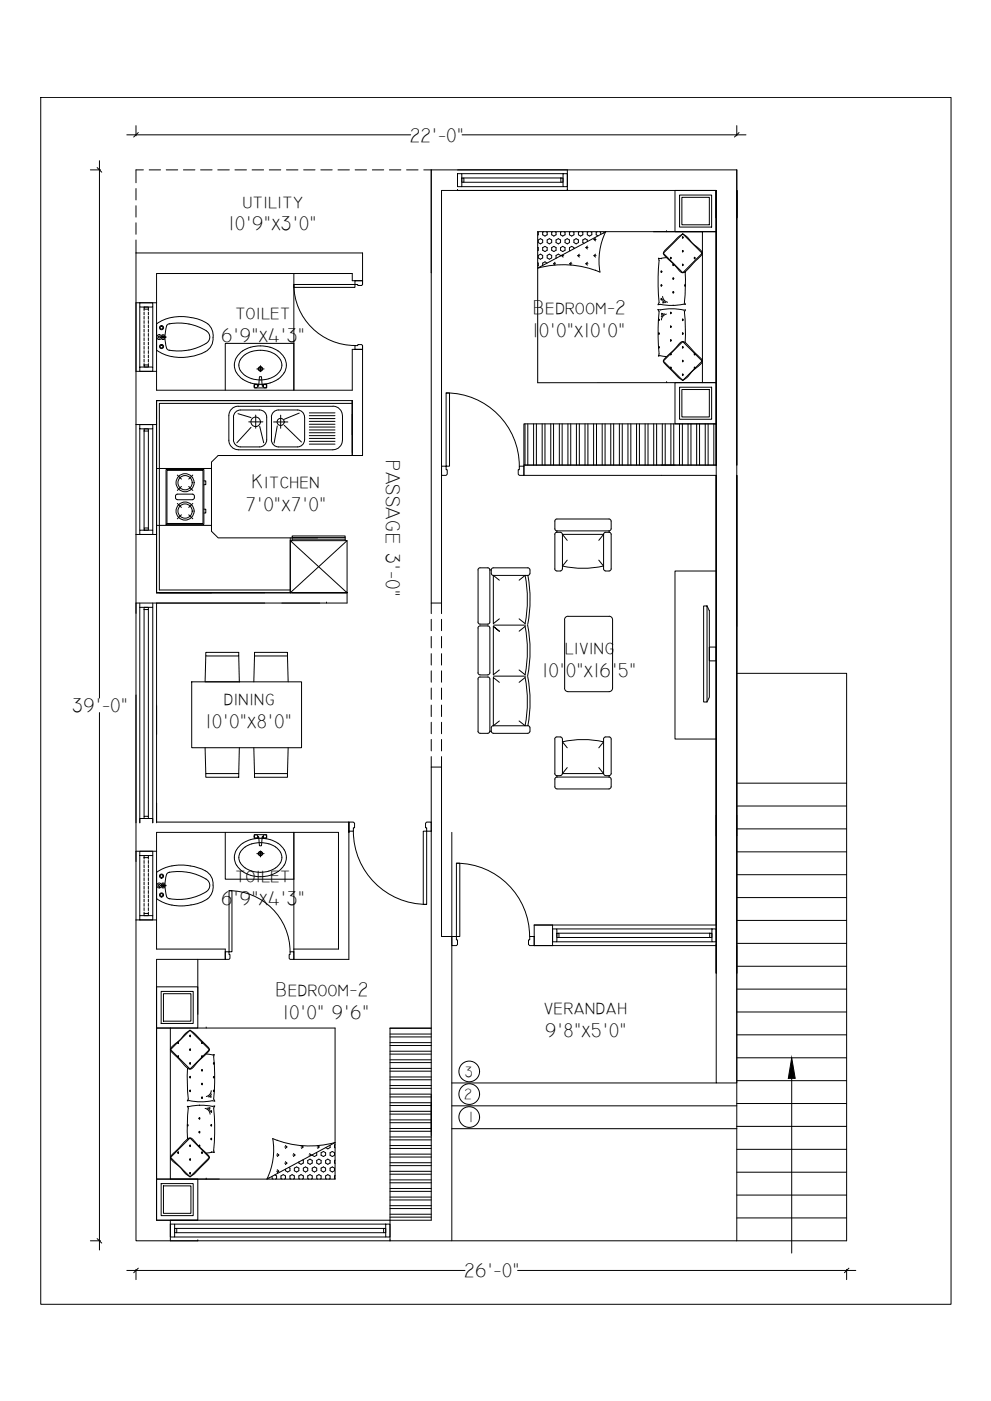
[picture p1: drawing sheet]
<svg xmlns="http://www.w3.org/2000/svg" width="420mm" height="594mm" viewBox="0 0 420 594" stroke-linecap="round" stroke-linejoin="round" font-family="sans-serif">
<defs><g id="words">
<g font-size="8.5">
<text x="173.7" y="60">22'-0&quot;</text>
<text x="102.9" y="88">utility</text>
<text x="96.9" y="97.7">10'9&quot;x3'0&quot;</text>
<text x="99.8" y="135.2">toilet</text>
<text x="226.1" y="133">Bedroom-2</text>
<text x="225.8" y="142.7">10'0&quot;x10'0&quot;</text>
<text x="93.8" y="145">6'9&quot;x4'3&quot;</text>
<text x="163.7" y="195.2" transform="rotate(90 163.7 195.2)">PASSAGE 3'-0&quot;</text>
<text x="106.7" y="206.9">Kitchen</text>
<text x="104.3" y="216.6">7'0&quot;x7'0&quot;</text>
<text x="239.5" y="277.1">living</text>
<text x="229.9" y="286.9">10'0&quot;x16'5&quot;</text>
<text x="94.7" y="298.8">dining</text>
<text x="30.6" y="301.9">39'-0&quot;</text>
<text x="87.2" y="308.5">10'0&quot;x8'0&quot;</text>
<text x="99.8" y="374">toilet</text>
<text x="93.8" y="383.7">6'9&quot;x4'3&quot;</text>
<text x="116.9" y="422.4">Bedroom-2</text>
<text x="230.6" y="430.1">verandah</text>
<text x="119.9" y="432.1">10'0&quot; 9'6&quot;</text>
<text x="231.1" y="439.8">9'8&quot;x5'0&quot;</text>
<text x="196.8" y="541.6">26'-0&quot;</text>
</g>
<g font-size="6.4">
<text x="197" y="456.6">3</text>
<text x="196.8" y="466.2">2</text>
<text x="198.8" y="475.9">1</text>
</g>
</g></defs>
<!-- layer: Furniture -->
<g fill="none" stroke="#000" stroke-width=".42">
<path d="M228 98.2h75.7v64l-75.7 .1zM228 98.3l.2 .2v1.1l-.2 .1M230.5 98.2l-.4 .3v1.1l1 .5 .9-.5v-1.1l-.4-.3M234.3 98.2l-.4 .3v1.1l.9 .5 1-.5v-1.1l-.5-.3M238.1 98.2l-.4 .3v1.1l.9 .5 1-.5v-1.1l-.5-.3M241.9 98.2l-.5 .3v1.1l1 .5 .9-.5v-1.1l-.4-.3M245.7 98.2l-.5 .3v1.1l1 .5 .9-.5v-1.1l-.4-.3M249.4 98.2l-.4 .3v1.1l.9 .5 1-.5v-1.1l-.5-.3M253.2 98.2l-.4 .3v1.1l.7 .4M254.3 98.2l.4 .3v.9M256.8 98.2a28.3 28.3 0 0 0-2.4 17.1M256.9 98.2l-28.9 15.5a40.7 40.7 0 0 1 26.4 1.7"/>
<path d="M277 98.2h20.8v64M282.6 98.2h.1M286.2 80.8h17.5v17.4h-17.5zM288.1 82.7h13.6v13.6h-13.6zM289.1 83.7h11.6v11.6h-11.6zM124.6 116v49.5M228 104.9l.2 .1v1.1l-.2 .1M228 111.4l.2 .2v1.1l-.2 .1M228.2 101.8l1-.6 .9 .6v1.1l-.9 .5-1-.5zM228.2 108.3l1-.5 .9 .5v1.1l-.9 .5-1-.5zM230.1 105l1-.5 .9 .5v1.1l-.9 .6-1-.6zM231.9 111.6l-.8-.6-1 .6v1"/>
<path d="M232 101.8l.9-.6 1 .6v1.1l-1 .5-.9-.5zM232 108.3l.9-.5 1 .5v1.1l-1 .5-.9-.5zM233.9 105l.9-.5 1 .5v1.1l-1 .6-.9-.6zM234.7 111.8h.9M235.3 111.2l-.6 .6 .5 .6M235.8 101.8l.9-.6 1 .6v1.1l-1 .5-.9-.5zM237.7 108.5l-1-.7-.9 .5 .1 1.2M237.7 105l.9-.5 1 .5v1.1l-1 .6-.9-.6zM238.1 108.4h.9M238.1 108.4l.7 .6M238.4 108.1l-.3 .3M239.6 101.8l.9-.6 .9 .6v1.1l-.9 .5-.9-.5z"/>
<path d="M241.6 111.8h.8M241.6 111.8l.5 .6M242.2 111.2l-.6 .6M243.3 105.5v-.5l-.9-.5-1 .5v1.1l.4 .2M243.3 101.8l1-.6 .9 .6v1.1l-.9 .5-1-.5zM245 108.4h.9M245 108.4l.6 .6M245.6 107.8l-.6 .6M248.4 105h.9M248.4 111.8h.9M248.4 105l.6 .6M248.4 111.8l.6 .7"/>
<path d="M249 102.4v-.6l-.9-.6-1 .6v1.1l.6 .3M249 104.3l-.6 .7M249 111.2l-.6 .6M251.8 101.5h.9M251.8 108.4h.9M251.8 101.5l.7 .7M251.8 108.4l.7 .6M252.5 100.9l-.7 .6M252.5 107.8l-.7 .6M280.3 114.8v.8M280.3 115.2h.4M280.3 115.1h.3"/>
<path d="M280.3 115.3h.3M280.3 115.4l.2 .1M280.5 109.7l-.2 .1M280.5 114.9l-.2 .1M281.2 107.4l8.3-8.2 8.2 8.2-8.2 8.2zM282.6 109.2l-2.9 .5-.6-.2 .3 .9-.4 10.8 .4 7.1-.5 .9 1.1-.1a30.1 30.1 0 0 0 10.6 0l-.4-.8 .4-7.1-.1-6M284.3 109.1v.7M284.3 109.3l.3 .1M284.3 109.5h.3M284.3 109.6l.2 .1M284.5 109.1l-.2 .1M285.4 112.4h.3"/>
<path d="M285.4 112.2l.3 .1M285.4 112v.7M285.4 117.8v.7M285.4 118.1h.3M285.4 112.5l.2 .1M285.4 118.3l.2 .1M285.6 112l-.2 .1M285.6 117.8l-.2 .1M285.7 118.1l-.3 .1M287.1 100.9l2.4-1.7 1.8 1.2 3.4 3.7a4.7 4.7 0 0 1 3 3.6l-5.8 6.2a2.61 2.61 0 0 1-3.2 1.5l-5.6-5.6a2.67 2.67 0 0 1-1.7-3zM289.3 100.3v.7M289.3 106.2v.7"/>
<path d="M289.3 112v.7M289.3 100.7h.4M289.3 106.5h.4M289.3 112.3h.4M289.3 100.8h.3M289.3 106.6h.3M289.3 100.6h.3M289.3 106.4h.3M289.3 112.3h.3M289.3 100.9l.3 .1M289.3 106.7l.3 .1M289.6 100.4l-.3 .1"/>
<path d="M289.6 106.2l-.3 .1M289.6 112l-.3 .2M289.6 112.4h-.3l.3 .2M290.4 115.4l.1 .1M290.5 115.3l-.1 .3M294.4 109.1v.7M294.4 109.3l.4 .1M294.4 109.5h.3M294.4 109.6l.2 .1M294.6 109.1l-.2 .1M279.3 135.2v.8M279.3 135.5h.2"/>
<path d="M279.3 135.8l.1 .1M279.4 135.3l-.1 .2M279.6 135.6l-.3 .1M280.3 120.7v.7M280.3 126.5v.7M280.3 121h.4M280.3 126.9h.4M280.3 120.9h.3M280.3 126.8h.3M280.3 121.1h.3M280.3 121.2l.2 .1M280.5 120.7l-.2 .1"/>
<path d="M280.5 126.6l-.2 .1M280.6 126.9h-.3l.2 .3M280.6 132.8l-.1 .2M280.9 127.1l1.3 1.2M280.9 125.7l.7 1.6 1.4 .9M281 128.3l.1 .2M281 127.9l.5 .5M281 132.9l-.5 .5M281.7 133l-1.3 1.3M282.5 133.2l-1.4 .9-.7 1.6M284.3 132.4v.7M284.3 138.2v.7"/>
<path d="M284.3 132.7h.3M284.3 138.5h.3M284.3 132.8h.3M284.3 138.6h.3M284.3 132.6h.3M284.3 132.9l.2 .1M284.3 138.7l.2 .1M284.5 132.4l-.2 .1M284.5 138.2l-.2 .1M285.4 123.6v.7M285.4 129.4v.1M285.4 123.9h.3"/>
<path d="M285.4 124h.3M285.4 124.1l.2 .1M285.6 123.6l-.2 .3h.3M285.6 129.5h-.1M289.3 135.2v.8M289.3 135.5h.3M289.3 135.8l.3 .1M289.6 135.3l-.3 .2M289.7 135.6l-.4 .1M289.8 131.5a23 23 0 0 0-9.8-.1l-1.1-.1 .5 .9-.4 7.1 .4 10.8-.3 .9 .6-.2 2.9 .4M289.8 131.5l.8-.1-.4 .8M290.2 132.1l.4 6-.1 7.1"/>
<path d="M290.4 120.7v.7M290.4 121h.2M290.4 120.9h.2M290.4 121.1h.2M290.4 121.2l.2 .1M290.6 120.7l-.2 .1M101.4 150a13.3 13.3 0 0 1 18.7 1 7 7 0 0 1-3.8 10.7 13.1 13.1 0 0 1-16-3.6 6.5 6.5 0 0 1 1.1-8.1zM102.8 151.3a11.4 11.4 0 0 1 15.8 .8 5.3 5.3 0 0 1-3.1 7.9 10.8 10.8 0 0 1-13.8-3.3 4.7 4.7 0 0 1 1.1-5.4zM108.9 156.4h3.1M110 159.8h.9l.2 3.5 .6 .1M110 159.9l-.5 3.5M110.4 155.1v2.5"/>
<path d="M124.6 145.6h-29.1v19.9M279.3 147.2l.3 .1M279.3 147.3h.2M279.3 141.1v.7M279.3 146.9v.7M279.3 141.6l.1 .2M279.3 147.4l.1 .2M279.4 141.2l-.1 .1h.2M279.4 147l-.1 .1M279.6 141.5h-.3M281.2 153.1l8.3-8.2 8.2 8.2-8.2 8.2zM284.3 144v.7"/>
<path d="M284.3 155.6v.6l.3-.1M284.3 150.2h.3M284.3 156h.3M284.3 150.3h.3M284.3 155.9h.3M284.3 150.4l.2 .1M284.3 144.3h.3M284.3 144.4h.3M284.3 144.6h.2M284.4 156.2l.1 .1M284.5 149.9h-.1M284.5 144l-.2 .2"/>
<path d="M284.5 155.7l-.2 .1M284.6 150.1h-.3v.4M288.1 145.6a1.89 1.89 0 0 1 3.3 .5l5.1 5.2a1.92 1.92 0 0 1 1.2 1.8 1.92 1.92 0 0 1-1.2 1.8l-2.8 2.4-2.4 2.7-1.8 1.3-1.8-1.2-5.8-5.8a1.41 1.41 0 0 1 .1-2.5l3.7-3.4zM289.3 141.1v.7M289.3 146.9v.7M289.3 152.7v.7M289.3 158.6v.7M289.3 147.2l.4 .1M289.3 153.1h.4M289.3 158.9h.4M289.3 147.3h.3M289.3 153.2h.3"/>
<path d="M289.3 159h.3M289.3 153h.3M289.3 147.4l.3 .2M289.3 153.3l.3 .1M289.3 159.1l.3 .1M289.3 141.6l.3 .2M289.6 158.6l-.3 .2h.3M289.6 147l-.3 .1M289.6 152.8l-.3 .1M289.6 141.2l-.3 .1h.3M289.7 141.5h-.4M294.4 149.8v.7"/>
<path d="M294.4 155.6v.8M294.4 150.2h.4M294.4 156h.4M294.4 150.3h.3M294.4 156.1h.3M294.4 150.1h.3M294.4 155.9h.3M294.4 150.4l.2 .1M294.4 156.2l.2 .1M294.5 149.9l-.1 .1M294.6 155.7l-.2 .1M66.4 177.4v-7.5v81.5h56.7"/>
<path d="M66.4 169.9h83v23.3h-56.9l-2.8 2.7v29.4l2.8 2.8h42.2M100.9 175.4l5.5 1.7M102 173.8l-1.9 .7-1 1.7-.1 10.3M102 173.8h8l1.4 .4 1 .8 .7 1.9v9.6M105.5 178.9h6M108.4 176v5.6M109.2 163.4h.4M109.3 163.7h.4M109.8 163h-2v1.5h5.3v-1.5h-2M111.2 163.7h.3M116 178.9h6M119 176.1v5.5"/>
<path d="M126.9 175.2l-6.5 2.6M129.1 176.9l-.6-1.9-1.7-1.1-8.7-.1-1.9 .7-.8 1-.3 1.4v9.6M129.2 176.9v9.6M131.1 175.1h10.9M131.1 176.3h10.9M131.1 177.5h10.9M131.1 178.7h10.9M131.1 179.9h10.9M149.4 171.1h-81.8v79.1h55.5M222.1 179.7h81.6v17.5h-81.6zM282.6 162.2h.1M286.2 162.2h17.5v17.5h-17.5z"/>
<path d="M288.1 164.2h13.6v13.6h-13.6zM289.1 165.2h11.6v11.6h-11.6zM66.4 198.7h23.3M70.4 199.1h16v23.3h-16zM70.8 199.5h15.3v22.5h-15.3zM97 186.7a4 4 0 0 0 4 4M97 186.7v-10.5a3.9 3.9 0 0 1 4-3.9l40.2-.1a4 4 0 0 1 4 4v10.5M99 186.5l.3 1.3 .8 1 1.9 .7M101 190.7h40.2M106.4 181.2l-6 6.6M110.1 180.8l1.7 7M113.1 186.5l-.7 1.9-1.7 1-8.7 .1"/>
<path d="M115.1 186.5l.3 1.3 .8 1 1.9 .7 8.7-.1 1.7-1 .6-1.9M117.6 180.6l-1.4 7.3M120.5 180.3l7.3 7.1M131.1 181.1h10.9M131.1 182.3h10.9M131.1 183.5h10.9M131.1 184.7h10.9M131.1 185.9h10.9M131.1 187.1h10.9M131.1 188.3h10.9M145.2 186.7a4 4 0 0 1-4 4M74.4 211.1l.3 .5 .5 .3h6.4l.6-.3 .2-.5"/>
<path d="M75.2 201.5l1.7 1.6M75.2 213.5l1.7 1.7M76.9 206.3l-1.7 1.7M76.9 218.3l-1.7 1.7M80 218.3l1.7 1.7M80 206.3l1.7 1.7M81.7 201.5l-1.7 1.6M81.7 213.5l-1.7 1.7M82.4 210.3l-.2-.5-.6-.3h-6.4l-.7 .5-.1 1.1M82.4 210.3v.8M86.4 203.9h.8v1.6h-.8M86.4 215.9h.8v1.6h-.8"/>
<path d="M66.4 222.8h23.3M123.1 229.3h24.1v22.1h-24.1v-22.1l24.1 22.1M123.1 228.1v23.3M123.9 229.3v-2h22.4v2M123.9 228.6h22.4M123.9 228h22.4M147.2 229.3l-24.1 22.1M236.1 225.7l-.6 .3-.3 .6v14.6l.5 .8 1.9 .1 .6-.3 .2-.6M236.1 225.7l1.8 .1 .5 .8M236.1 225.1h22.1M236.1 225.1v.6M238.5 226.6v14.6"/>
<path d="M238.5 226.6h17.4M238.5 226.6l2 2.5M240.5 237.5l-2 2.6M253.9 237.5l2 2.6M255.9 226.6l-2 2.5M258.2 225.1l.1 .6M258.3 225.7l.6 .3 .2 .6v14.6l-.2 .6-.6 .3-1.9-.1-.5-.8v-14.6M258.3 225.7l-1.9 .1-.5 .8M259.1 220.9l-.3-.6-.6-.2h-22.1l-.6 .2-.3 .6v3.4l.3 .6 .6 .2M259.1 224.2l-.3 .7-.6 .2M259.1 221v3.3M202.9 241l.6-.2h3.3l.6 .2 .3 .6v22.2l-.3 .6-.6 .3-3.6-.1-.6-.8z"/>
<path d="M207.7 241.7h.6M208.3 241.7v1.8l.8 .5M209.2 244h14.6M209.2 244v20.4l2.5-2M209.2 244l2.5 2M220.1 246l2.5-2a54.1 54.1 0 0 1 0 20.4l-2.5-2M223.8 240.8l.8 .5 .1 1.8-.3 .6-.6 .3a55.6 55.6 0 0 1-.1 20.8M223.8 240.8h-14.7l-.6 .2-.2 .6M238.4 240a39.6 39.6 0 0 0 17.5 0M298.3 256.9h1.5v40.8h-1.5zM299.8 256.9l.9 2v36.7l-.9 2.1M303.7 242.1h-17.5v71.3h17.5"/>
<path d="M87.2 276.6h14v1.6h-14zM87.2 278.2l-.2 10.9M101.2 278.2l.3 10.9M107.9 276.6h14v1.6h-14zM107.9 278.2l-.3 10.9M121.9 278.2l.3 10.9M202.9 265.7l.6-.3h3.3l.8 .5 .1 19.4-.3 .6-.6 .3h-3.3l-.8-.6-.1-19.3zM209.2 265.6v20.5l2.5-2M209.2 265.1h13.7M211.7 267.7l-2.5-2.1 2.5 2.1M220.1 267.7l2.5-2.1a54.1 54.1 0 0 1 0 20.5l-2.5-2M223.7 265l.7 4.3 .3 5.8-.2 5.8-.8 5.8"/>
<path d="M239.4 262.8v29M240.8 261.3l-.8 .3-.6 1.2M240.8 261.4h17.5M258.3 261.3l1.1 .6 .3 .9v29l-.3 .9-1.1 .6h-17.5l-.8-.3-.6-1.2M300.7 274.4h3v5.8h-3zM81.3 289.1h46.5v28h-46.5zM87.1 289.1h14.6M202.7 287.9l-.1 22.2 .3 .6 .6 .2M203.5 287l-.6 .3-.3 .6M203.5 287.1h3.3M206.8 287l.6 .3 .3 .6M207.7 287.9v22.2"/>
<path d="M209.2 286.7h13.7M211.7 289.3l-2.5-2v20.4M222.6 287.3a54.1 54.1 0 0 1 0 20.4l-2.5-2M222.6 287.3l-2.5 2M223.7 286.9a55.6 55.6 0 0 1 .1 20.8l.6 .3 .3 .6-.1 1.8-.8 .5M87 317.1l.2 10.9M101.5 317.1l-.3 10.9M107.6 317.1l.3 10.9M122.2 317.1l-.3 10.9M203.5 311h3.3M207.7 310.1l-.3 .6-.6 .2M207.7 310.1h.6"/>
<path d="M208.3 310.1l.2 .6 .6 .2M209.1 307.7l-.8 .5v1.9M209.2 307.7h14.6M209.2 311h14.6M211.7 305.7l-2.5 2M235.2 313.4l.3-.7 .6-.2 1.8 .1 .5 .8M235.2 313.4v14.6l.3 .6 .6 .3M238.5 313.4v14.6M240.5 317.1l-2.1-2.5a39.6 39.6 0 0 1 17.5 0l-2 2.5M255.9 313.4v14.6M255.9 313.4l.5-.8 1.9-.1 .6 .2 .2 .7M259.1 313.4v14.6l-.2 .6-.6 .3"/>
<path d="M87.2 328h14v1.6h-14zM107.9 328h14v1.6h-14zM236.1 328.9v.6M236.1 329.5l-.8 .5-.1 3.6 .3 .6 .6 .3h22.1l.6-.3 .3-.6M236.1 329.5h22.1M238.4 328l-.5 .8-1.8 .1M238.5 328h17.4M240.5 325.5l-2 2.5M253.9 325.5l2 2.5M255.9 328l.5 .8 1.9 .1M258.2 329.5l.6 .3 .3 .6M258.3 328.9l-.1 .6"/>
<path d="M259.1 330.4v3.3M95.5 353v19.8h29.1M101.4 358.8a13.3 13.3 0 0 1 18.7 1 7 7 0 0 1-3.8 10.7 13.2 13.2 0 0 1-15.7-3.1 6.4 6.4 0 0 1 .8-8.6zM109.2 355.1h.4M109.3 354.7h.4M109.5 355l.2 .2M109.7 355.2l.3 3.3M109.8 355.5h-2v-1.6h5.3v1.6h-2M111.1 355.2l-.2 3.4h-.9M111.2 354.7h.3M111.7 355.1l-.6 .1M124.6 353v49.4"/>
<path d="M191.6 353v44.1M102.8 360.1a11.4 11.4 0 0 1 15.8 .8 5.3 5.3 0 0 1-3.1 7.9 10.8 10.8 0 0 1-13.8-3.4 4.7 4.7 0 0 1 1.1-5.3zM108.9 362h3.1M110.4 360.8v2.6M66.4 418.5h17.5v17.4h-17.5zM83.9 406.8v23.3M66.4 435.9h75.7v64.1h-75.7zM68.3 420.4h13.6v13.6h-13.6zM69.3 421.4h11.6v11.6h-11.6zM72.2 435.9v64.1h20.8M80.3 439.3h.4M80.4 439.4h.3"/>
<path d="M80.5 439l.2 .1M80.7 438.9v.8M80.7 439.4l-.2 .2M87.4 435.9h.1M182.8 435.9h-17.4v81.5M72.3 445.1l8.3-8.2 8.2 8.2-8.2 8.2zM72.9 443.8l3.5-2.9 2.3-2.8 1.9-1.2 2.3 1.7 5.2 5.3a1.39 1.39 0 0 1-.1 2.4l-4.2 4.1a5.9 5.9 0 0 1-3.3 3 9.5 9.5 0 0 1-4.3-4l-2.7-2.5a1.8 1.8 0 0 1-.6-3.1zM75.3 448h.3M75.3 442.2h.3M75.4 447.9h.2M75.4 442.1h.2M75.4 442.3h.2"/>
<path d="M75.4 447.7l.2 .1M75.5 441.9l.1 .1M75.6 441.8v.7M75.6 447.7v.7M75.6 448.2l-.1 .1M75.6 442.4l-.2 .1M79.5 452.9l-.1 6 .4 7.1-.4 .8 .8-.1a23.5 23.5 0 0 0 9.8 0M80.3 450.9h.4M80.3 445.1h.4M80.3 456.8h.4M80.4 451h.3M80.4 445.2h.3"/>
<path d="M80.4 456.6h.3M80.4 456.8h.3M80.5 450.6l.2 .2h-.3M80.5 444.8l.2 .2h-.3M80.5 456.5l.2 .1M80.7 444.7v.8M80.7 450.5v.8M80.7 456.4v.7M80.7 451.1l-.2 .1M80.7 445.3l-.2 .1M80.7 456.9l-.2 .2M85.4 448h.3"/>
<path d="M85.4 442.2h.3M85.4 459.6h.3M85.4 453.8h.3M85.4 447.9h.3M85.4 442.1h.3M85.4 442.3h.3M85.4 453.9h.3l-.2 .2M85.5 447.7l.2 .1M85.5 441.9l.2 .1M85.5 459.3l.2 .2M85.5 453.5l.2 .2M85.6 448.3h-.1"/>
<path d="M85.7 442v.5M85.7 447.7v.5M85.7 453.5v.7M85.7 459.3v.7M85.7 442.4l-.2 .1M85.7 459.9h-.2M87.4 446.9l2.9 .5 .5-.2-.2 .9 .4 10.8-.4 7.1 .5 .9-1.1-.1M90.4 450.9h.4M90.4 456.8h.4M90.5 451h.3M90.5 456.6h.3M90.5 456.8h.3"/>
<path d="M90.6 450.6l.2 .2h-.3M90.6 456.5l.2 .1M90.8 450.5v.8M90.8 456.4v.7M90.8 456.9l-.2 .2M90.8 451.1l-.2 .1M191.6 459.2h112.1M79.4 477.2h.2M79.4 477.3v.2M79.4 477.1h.2M79.4 476.9l.2 .1M79.6 476.8v.7"/>
<path d="M79.8 469.8l-.4 7.2 .1 5.9 .1-.3M79.8 469.8l-.4-.7 .8 .1a23.2 23.2 0 0 1 9.8 0l1.1-.2-.5 .8 .4 7.2-.4 10.8 .2 .9-.5-.2-2.9 .5M80.3 462.6h.4M80.4 462.5h.3M80.4 462.6h.3M80.5 462.3l.2 .1M80.7 462.2v.7M80.7 462.7l-.2 .2M84.3 474.2h.4M84.4 474.3h.3M84.4 480h.3M84.5 473.9l.2 .3h-.3"/>
<path d="M84.5 479.7l.2 .2M84.5 468.7h.1M84.7 468.7v.1M84.7 473.9v.7M84.7 479.7v.7M84.7 474.4l-.2 .1M85.4 465.5h.3M85.4 465.4h.3M85.5 465.2l.2 .1M85.7 465.1v.7M85.7 465.7l-.2 .1M87 470l1.4 .9 .7 1.6"/>
<path d="M87.8 469.8l1.3 1.3M88.5 469.7l.5 .5M88.9 469.6l.1 .2M89.4 477.2h.3M89.4 471.3h.3M89.4 477.3h.3l-.2 .2M89.4 471.4h.3l-.2 .2M89.4 477.1h.3M89.4 471.2h.3M89.5 476.9l.2 .1M89.5 471l.2 .2M89.5 464.7l-.5 .5"/>
<path d="M89.5 465.2l-.1 .1M89.6 462.5l-.7 1.6-1.4 .9M89.6 463.9l-1.3 1.2M89.7 471v.7M89.7 476.8v.7M90.4 462.6h.4M90.5 462.5h.3M90.5 462.6h.3M90.6 462.3l.2 .1M90.8 462.2v.7M90.8 462.7l-.2 .2M182.8 467.9v11.7"/>
<path d="M191.6 468.9h120.8M191.6 478.6h120.8M66.4 500h17.5v17.4h-17.5zM72.3 490.8l8.3-8.3 8.2 8.3-8.2 8.2zM75.3 488.8h.3M75.4 488.9h.2M75.4 488.5l.2 .2h-.2M75.6 488.4v.7M75.6 488.9l-.2 .2M78.1 484.3a2.97 2.97 0 0 1 3-1.7l6.9 6.9a1.39 1.39 0 0 1 .1 2.5l-5.7 5.8-1.8 1.2-1.9-1.2-3.4-3.7a4.7 4.7 0 0 1-3-3.6zM79.5 482.7l.1 .1M80.3 497.5h.4"/>
<path d="M80.3 491.7h.4M80.3 485.8h.4M80.4 497.4h.3M80.4 491.6h.3M80.4 485.8h.3M80.4 491.8h.3l-.2 .2M80.4 485.9h.3M80.5 497.2l.2 .1M80.5 491.4l.2 .1M80.5 485.5l.2 .2M80.7 485.5v.7M80.7 491.3v.7"/>
<path d="M80.7 497.1v.8M80.7 497.7l-.2 .1M80.7 486.1h-.2M84.3 485.9h.4M84.3 480h.4M84.4 486h.3M84.4 480.2h.3M84.5 485.6l.2 .2h-.3M84.7 485.5v.8M84.7 486.1l-.2 .1M84.7 480.3l-.2 .1M85.4 488.8h.3"/>
<path d="M85.4 488.9h.3M85.5 488.5l.2 .2h-.3M85.7 488.4v.7M85.7 488.9l-.2 .2M87.4 500h.1M89.4 483h.3M89.4 482.9h.3M89.5 482.7l.2 .1M89.7 482.6v.7M89.7 488.4l-.2 .1M89.7 483.2l-.2 .1M115.4 498.8v.9l.4 .3"/>
<path d="M115.6 482.8a40.7 40.7 0 0 0 26.4 1.7l-28.8 15.5a28 28 0 0 0 2.4-17.2zM116.5 498.2l.8 .4v1.1l-.5 .3M117.3 496.6h.9M117.3 489.8h.9M117.6 496l.6 .6M117.6 489.1l.6 .7M118.2 496.6l-.6 .7M118.2 489.8l-.6 .6M119.6 500l-.5-.3v-1.1l1-.5 .9 .5v1.1l-.4 .3M120.7 493.2h.9M120.7 486.4h.9M121 492.6l.6 .6"/>
<path d="M121 485.7l.6 .7M121.6 493.2l-.6 .6M121.6 486.4l-.6 .6M122.4 495l.5 .3v1.1l-.9 .6-1-.6v-.6M123.4 500l-.5-.3v-1.1l1-.5 .9 .5v1.1l-.4 .3M124.1 489.8h1M124.4 489.1l.7 .7M124.8 495.3l1-.5 .9 .5v1.1l-.9 .6-1-.6zM125.1 489.8l-.7 .6M127.1 500l-.4-.3v-1.1l.9-.5 1 .5v1.1l-.5 .3M127.6 486.4h.9M127.9 485.8l.6 .6"/>
<path d="M128.3 491.9l.3 .2v1.1l-1 .5-.9-.5v-.5M128.5 486.4l-.7 .6M128.6 495.3l.9-.5 1 .5v1.1l-1 .6-.9-.6zM130.5 492.1l.9-.6 1 .6v1.1l-1 .5-.9-.5zM130.9 500l-.4-.3v-1.1l.9-.5 1 .5v1.1l-.4 .3M131 489.8h.9M131.3 489.1l.6 .7M131.9 489.8l-.3 .3M132.4 495.3l.9-.5 1 .5v1.1l-1 .6-.9-.6zM134.2 488.7l.1 1.2-1 .5-.9-.7M134.3 492.1l.9-.6 .9 .6v1.1l-.9 .5-.9-.5zM134.5 486.4h.8"/>
<path d="M134.7 500l-.4-.3v-1.1l.9-.5 .9 .5v1.1l-.4 .3M134.8 485.8l.5 .6-.6 .6M136.1 488.8l1-.5 .9 .5v1.1l-.9 .5-1-.5zM136.1 495.3l1-.5 .9 .5v1.1l-.9 .6-1-.6zM138 492.1l1-.6 1 .6v1.1l-1 .5-1-.5zM138.5 500l-.5-.3v-1.1l1-.5 1 .5v1.1l-.5 .3M140 488.8l.9-.5 .9 .5v1.1l-.9 .5-.9-.5zM140 495.3l.9-.5 .9 .5v1.1l-.9 .6-.9-.6zM140 485.6v1l-1 .6-.9-.6M142.1 485.4l-.3 .1v1.1l.3 .1M142.1 491.9l-.3 .2v1.1l.3 .1M142.1 498.5l-.3 .1v1.1l.3 .2"/>
<path d="M68.3 501.9h13.6v13.6h-13.6zM69.3 502.9h11.6v11.6h-11.6z"/>
<circle cx="110.4" cy="156.4" r=".74"/>
<circle cx="110.4" cy="156.4" r=".95"/>
<circle cx="108.4" cy="178.9" r="2.01"/>
<circle cx="108.5" cy="163.7" r=".74"/>
<circle cx="112.3" cy="163.7" r=".74"/>
<circle cx="119" cy="178.9" r="1.5"/>
<circle cx="78.5" cy="216.7" r="3.8"/>
<circle cx="78.5" cy="204.7" r="3.8"/>
<circle cx="78.5" cy="216.7" r="3"/>
<circle cx="78.5" cy="204.7" r="3"/>
<circle cx="108.5" cy="354.7" r=".74"/>
<circle cx="112.3" cy="354.7" r=".74"/>
<circle cx="110.4" cy="362" r=".74"/>
<circle cx="110.4" cy="362" r=".95"/>
</g>
<g fill="#000" stroke="#000" stroke-width=".42">
<circle cx="255.9" cy="98.7" r=".07"/>
<circle cx="114.1" cy="499.4" r=".07"/>
<circle cx="117.5" cy="483.5" r=".07"/>
</g>
<!-- layer: wall -->
<g fill="none" stroke="#000" stroke-width=".42">
<path d="M240.5 80.8h.1M312.4 92.4v-11.6v116.4M153.7 119h-4.3v-3h-83v12.4h-8.7M153.7 107.3h-96v72.7M153.7 148.2h-4.3v17.3h-83v-8h-8.7M114.4 169.9h-48v10.1M149.4 175.7v8.7M66.4 180h.1M222.1 197.2h81.6M303.7 197.2v-116.4v331.9v-67M303.7 197.2v-116.4h-116.5v174.9M222.1 201.6h81.6v152.8"/>
<path d="M312.4 201.6v152.8M57.7 226.6v33.5M66.4 226.6v24.8h80.8v4.3h-89.5M138.4 255.7h.1M182.8 255.7v-183.7h129.6v454.1h-147M57.7 294.7v70.6M66.4 299.1v12.4M66.4 340.6v8h81.5v58.2h-23.3v-4.4h18.9v-49.4h-77.1v8h-8.7M147.9 353h.1M182.8 348.6v168.8h-17.4v8.7M187.2 348.6v48.5h4.4M226.5 392.2h7.8v8.8h-7.8z"/>
<path d="M226.5 392.2h7.8M303.7 401h.1M72.2 517.4v8.7M83.9 517.4h-17.5v-110.6h29.1v-4.4h-29.1v-12.3h-8.7v136h26.2M165.4 526.1h.1"/>
</g>
<!-- layer: Hatch -->
<g fill="none" stroke="#000" stroke-width=".42">
<path d="M222.6 179.7v17.5M223.8 179.7v17.5M226.2 179.7v17.5M227.4 179.7v17.5M229.9 179.7v17.5M231.1 179.7v17.5M233.5 179.7v17.5M234.7 179.7v17.5M237.2 179.7v17.5M238.3 179.7v17.5M240.8 179.7v17.5M242 179.7v17.5"/>
<path d="M244.4 179.7v17.5M245.6 179.7v17.5M248 179.7v17.5M249.3 179.7v17.5M251.7 179.7v17.5M252.9 179.7v17.5M255.3 179.7v17.5M256.5 179.7v17.5M259 179.7v17.5M260.2 179.7v17.5M262.6 179.7v17.5M263.8 179.7v17.5"/>
<path d="M266.2 179.7v17.5M267.5 179.7v17.5M269.9 179.7v17.5M271.1 179.7v17.5M273.5 179.7v17.5M274.7 179.7v17.5M277.2 179.7v17.5M278.4 179.7v17.5M280.8 179.7v17.5M282 179.7v17.5M284.4 179.7v17.5M285.7 179.7v17.5"/>
<path d="M288.1 179.7v17.5M289.3 179.7v17.5M291.7 179.7v17.5M292.9 179.7v17.5M295.4 179.7v17.5M296.6 179.7v17.5M299 179.7v17.5M300.2 179.7v17.5M302.6 179.7v17.5M165.4 439.7h17.4M165.4 436.1h17.4M165.4 438.5h17.4"/>
<path d="M165.4 457.9h17.4M165.4 454.2h17.4M165.4 450.6h17.4M165.4 447h17.4M165.4 443.3h17.4M165.4 456.7h17.4M165.4 453h17.4M165.4 449.4h17.4M165.4 445.8h17.4M165.4 442.1h17.4M165.4 479.7h17.4M165.4 476.1h17.4"/>
<path d="M165.4 472.4h17.4M165.4 468.8h17.4M165.4 465.1h17.4M165.4 461.5h17.4M165.4 478.5h17.4M165.4 474.9h17.4M165.4 471.2h17.4M165.4 467.6h17.4M165.4 464h17.4M165.4 460.3h17.4M165.4 497.9h17.4M165.4 494.3h17.4"/>
<path d="M165.4 490.6h17.4M165.4 487h17.4M165.4 483.3h17.4M165.4 496.7h17.4M165.4 493h17.4M165.4 489.4h17.4M165.4 485.8h17.4M165.4 482.1h17.4M165.4 516.1h17.4M165.4 512.5h17.4M165.4 508.8h17.4M165.4 505.2h17.4"/>
<path d="M165.4 501.6h17.4M165.4 514.9h17.4M165.4 511.2h17.4M165.4 507.6h17.4M165.4 504h17.4M165.4 500.3h17.4"/>
</g>
<!-- layer: Door -->
<g fill="none" stroke="#000" stroke-width=".42">
<path d="M150.5 119h3.2v1.6l-.4 .5h-1.6v-.5h-1.2zM124.6 120.6h25.9v1.3h-25.9zM124.6 120.6a25.9 25.9 0 0 0 25.9 25.9M150.5 146.5h1.2v-.4h1.6l.4 .4v1.7h-3.2zM189.1 166.6a31.1 31.1 0 0 1 31.1 31.1M189.1 166.7h1.5v31h-1.5zM187.2 197.7h1.9v1.5h.5v1.9l-.5 .5h-1.9zM220.2 197.7h1.9v3.9h-1.9l-.5-.5v-1.9h.5zM147.9 348.6h1.9l.5 .5v1.9h-.5v1.5h-1.9zM149.8 352.4a31.1 31.1 0 0 0 31.1 31.1M179.5 352.5h1.4v31h-1.4zM180.9 348.6h1.9v3.9h-1.9v-1.5h-.5v-1.9z"/>
<path d="M97.1 377.7a25.9 25.9 0 0 1 25.9 25.9M97.1 377.7h1.2v25.9h-1.2zM193.5 366a31.1 31.1 0 0 1 31 31.1M193.5 366h1.4v31.1h-1.4zM191.6 397.1h1.9v1.5h.5v1.9l-.5 .5h-1.9zM224.6 397.1h1.9v3.9h-1.9l-.5-.5v-1.9h.5zM95.5 403.6h1.6v1.2h.4v1.6l-.4 .4h-1.6zM123 403.6h1.6v3.2h-1.6l-.4-.4v-1.6h.4z"/>
</g>
<!-- layer: 0 -->
<g fill="none" stroke="#000" stroke-width=".42">
<path d="M58.6 56.2l-1.9 1.9M313.4 56.2l-2 1.9M41.2 71.1l1.9 1.9M41.2 525.2l1.9 1.9M58.6 537.7l-1.9 2M359.9 537.7l-1.9 2"/>
<circle cx="198.9" cy="454.3" r="4.4"/>
<circle cx="198.9" cy="463.9" r="4.4"/>
<circle cx="198.9" cy="473.7" r="4.4"/>
</g>
<!-- layer: Thin fitting -->
<g fill="none" stroke="#000" stroke-width=".42">
<path d="M72 137.3a22.5 22.5 0 0 1 15.5 3M72 137.3a1.76 1.76 0 0 0-1.7 2.2l-.4 3.3M69 142.8h.1M69.3 142.8h1.1v.3h-1.1M69.6 142.8a.39 .39 0 0 0-.7-.2 .39 .39 0 0 0 0 .7 .39 .39 0 0 0 .7-.2M69.6 142.8v-.8h-.9v2h.9v-.9M69.9 143.1l.7 4.5M72.9 151.2a21.9 21.9 0 0 0 15.5-3 7.6 7.6 0 0 0-4.1-12.8 20.4 20.4 0 0 0-17.9 1.9v11.2l3.4 1.9 3.1 .8M87.5 140.3a3.2 3.2 0 0 1 1.4 3.2 3.2 3.2 0 0 1-2.3 2.5 22 22 0 0 1-15.5 2.3l-.5-.7M66.4 369.9a20.3 20.3 0 0 1 22 .3 7.6 7.6 0 0 1-4.1 12.8 20.4 20.4 0 0 1-17.9-2v-11M69.3 375.4h1.1v.3h-1.1M69.6 375.4a.4 .4 0 0 0-.7-.2 .4 .4 0 0 0 0 .6 .4 .4 0 0 0 .7-.1"/>
<path d="M69.6 375.4v-.9h-.9v2h.9v-.8M69.9 375.6l.1 1.3a6.2 6.2 0 0 0 1.2 4l.7 .2M70.6 370.8l-.7 4.5M71.8 369.9l-.7 .3-.5 .6M71.9 369.9l4.6-.3 3.6 .4M71.9 369.9h-.1M80.1 370l3.4 .9a9.6 9.6 0 0 1 5.2 3.4 3.1 3.1 0 0 1-1.2 3.8M87.5 378.1a22.5 22.5 0 0 1-15.5 3M71.9 381.1h.1"/>
<circle cx="68.5" cy="138.9" r=".87"/>
<circle cx="68.5" cy="139" r=".59"/>
<circle cx="67.5" cy="143" r=".43"/>
<circle cx="67.5" cy="143" r="1.02"/>
<circle cx="68.5" cy="146.9" r=".87"/>
<circle cx="68.5" cy="147" r=".59"/>
<circle cx="69.2" cy="142.9" r=".18"/>
<circle cx="67.5" cy="375.5" r="1.02"/>
<circle cx="67.5" cy="375.5" r=".42"/>
<circle cx="68.5" cy="379.5" r=".6"/>
<circle cx="68.5" cy="371.5" r=".6"/>
<circle cx="68.5" cy="379.5" r=".87"/>
<circle cx="68.5" cy="371.5" r=".87"/>
<circle cx="69.2" cy="375.5" r=".16"/>
</g>
<!-- layer: A Wall Masonry -->
<g fill="none" stroke="#000" stroke-width=".42">
<path d="M17.3 41.3h385.9v511.8h-385.9zM53.8 57.2h120.3M57.7 53.3v4.3M195.9 57.2h120.4M312.4 53.3v4.3M38.3 72h4.3M42.2 68.1v227.9M57.7 80v4.8M60.8 72h-3.1v5.5M63.2 72h4.9M70.5 72h4.9M77.8 72h4.8"/>
<path d="M85 72h4.9M92.3 72h4.9M99.6 72h4.9M106.9 72h4.9M114.2 72h4.8M121.5 72h4.8M128.7 72h4.9M136 72h4.8M143.3 72h4.8M150.6 72h4.8M157.9 72h4.8M165.1 72h4.9"/>
<path d="M172.4 72h4.8M179.7 72h3.1M240.5 72v8.8M57.7 87.2v4.9M57.7 94.5v4.8M194 80.8h.1M57.7 101.8v5.5M153.7 107.3v13.3M153.7 146.5v46.7h-4.3v-23.3M57.7 180h8.7M222.1 197.2v4.4M303.7 201.6v190.6"/>
<path d="M57.7 226.6h8.7M66.4 226.6h.1M182.8 260.2v-4.5h4.4v4.5M182.8 262.6v4.8M182.8 269.9v4.8M182.8 277.2v4.8M187.2 262.6v4.8M187.2 269.9v4.8M187.2 277.2v4.8M182.8 284.5v4.8M182.8 291.7v4.9M182.8 299v4.9"/>
<path d="M187.2 284.5v4.8M187.2 291.7v4.9M187.2 299v4.9M312.4 285.5h46.5v46.6M42.2 302.2v227.8M182.8 306.3v4.8M182.8 313.5v4.9M187.2 306.3v4.8M187.2 313.5v4.9M182.8 325.3h4.4v23.3M182.8 320.8v27.8M187.2 320.8v4.5"/>
<path d="M312.4 332.1h46.5v194h-46.5M312.4 351.5h46.5M312.4 341.8h46.5M312.4 370.9h46.5M312.4 361.2h46.5M312.4 390.3h46.5M312.4 380.6h46.5M312.4 419.4h46.5M312.4 409.7h46.5M312.4 400h46.5M312.4 438.8h46.5M312.4 429.1h46.5"/>
<path d="M312.4 458.2h46.5M312.4 448.5h46.5M335.7 457.3v74.1M312.4 477.6h46.5M312.4 467.9h46.5M312.4 497.1h46.5M312.4 487.4h46.5M312.4 516.5h46.5M312.4 506.8h46.5M38.3 526.1h4.3M53.8 538.7h143.3M57.7 538.3v4.3"/>
<path d="M83.9 526.1h.1M219.5 538.7h143.3M358.9 538.3v4.3"/>
</g>
<!-- layer: A Elev 8 -->
<g fill="none" stroke="#000" stroke-width=".42">
<path d="M194 72h46.5M195.8 79.1h42.9M195.8 73.6h42.9M194 80.8h46.5M57.7 128.4v29.1M59.3 130.2v25.4M64.8 130.2v25.4M66.4 128.4v29.1M57.7 180v46.6M59.3 181.8v43M64.8 181.8v43M66.4 180v46.6"/>
<path d="M57.7 255.7v93.2M59.3 257.5v91.4M64.8 257.5v91.4M66.4 255.7v93.2M57.7 361v29.1M59.3 362.8v25.5M64.8 362.8v25.5M66.4 361v29.1M234.3 392.2h69.4M236.1 399.4h65.7M236.1 393.9h65.7M234.3 401h69.4"/>
<path d="M72.2 517.4h93.2M74 519.1h89.5M72.2 526.1h93.2M74 524.5h89.5"/>
</g>
<!-- layer: A Door -->
<g fill="none" stroke="#000" stroke-width=".42">
<path d="M194 73.6h1.8v5.5h-1.8zM195.8 75.5h.9v1.8h-.9zM196.7 77.3h41.1M196.7 75.5h41.1M237.8 75.5h.9v1.8h-.9zM238.7 73.6h1.8v5.5h-1.8zM59.3 128.4h5.5v1.8h-5.5zM61.1 130.2h1.8v.9h-1.8zM61.1 131.1v.6M61.1 132.3v1.2M61.1 134.1v1.2M61.1 136v1.1"/>
<path d="M61.1 137.8v1.2M61.1 139.6v1.2M62.9 131.1v.6M62.9 132.3v1.2M62.9 134.1v1.2M62.9 136v1.1M62.9 137.8v1.2M62.9 139.6v1.2M59.3 155.6h5.5v1.9h-5.5zM61.1 154.8h1.8v.8h-1.8zM61.1 141.4v1.2M61.1 143.2v1.2"/>
<path d="M61.1 145.1v1.1M61.1 146.9v1.2M61.1 148.7v1.2M61.1 150.5v1.2M61.1 152.3v1.2M61.1 154.2v.6M62.9 141.4v1.2M62.9 143.2v1.2M62.9 145.1v1.1M62.9 146.9v1.2M62.9 148.7v1.2M62.9 150.5v1.2"/>
<path d="M62.9 152.3v1.2M62.9 154.2v.6M59.3 180h5.5v1.8h-5.5zM61.1 181.8h1.8v1h-1.8zM61.1 182.8v41.1M62.9 182.8v41.1M59.3 224.8h5.5v1.8h-5.5zM61.1 223.9h1.8v.9h-1.8zM59.3 255.7v1.8h5.5v-1.8M61.1 257.5h1.8v1h-1.8zM61.1 258.5v87.6M62.9 258.5v87.6"/>
<path d="M59.3 348.9v-1.8h5.5v1.8M61.1 346.1h1.8v1h-1.8zM59.3 361h5.5v1.8h-5.5zM61.1 362.8h1.8v.9h-1.8zM61.1 363.7v.6M61.1 364.9v1.2M61.1 366.7v1.2M61.1 368.5v1.3M61.1 370.4v1.2M61.1 372.2v1.2M61.1 374v1.2M61.1 375.8v1.2"/>
<path d="M61.1 377.6v1.3M61.1 379.5v1.2M62.9 363.7v.6M62.9 364.9v1.2M62.9 366.7v1.2M62.9 368.5v1.3M62.9 370.4v1.2M62.9 372.2v1.2M62.9 374v1.2M62.9 375.8v1.2M62.9 377.6v1.3M62.9 379.5v1.2"/>
<path d="M59.3 388.3h5.5v1.8h-5.5zM61.1 387.3h1.8v1h-1.8zM61.1 381.3v1.2M61.1 383.1v1.2M61.1 384.9v1.2M61.1 386.7v.6M62.9 381.3v1.2M62.9 383.1v1.2M62.9 384.9v1.2M62.9 386.7v.6M234.3 393.9h1.8v5.5h-1.8zM236.1 395.7h.9v1.8h-.9z"/>
<path d="M237 397.5h63.9M237 395.7h63.9M300.9 395.7h.9v1.8h-.9zM301.8 393.9h1.9v5.5h-1.9zM72.2 519.1h1.8v5.4h-1.8zM163.5 519.1h1.9v5.4h-1.9zM74 520.9h.9v1.8h-.9zM74.9 522.7h87.7M74.9 520.9h87.7M162.6 520.9h.9v1.8h-.9z"/>
</g>
<!-- layer: A Wall Masonry Low -->
<path d="M191.6 397.1v129M303.7 401h.1M303.7 401v58.2h8.7v-58.2" fill="none" stroke="#000" stroke-width=".42"/>
<!-- layer: A Wall Masonry -->
<path d="M335.7 448.5l1.4 8.8h-2.9z" fill="#000" stroke="#000" stroke-width=".42"/>
<use href="#words"/>
</svg>
